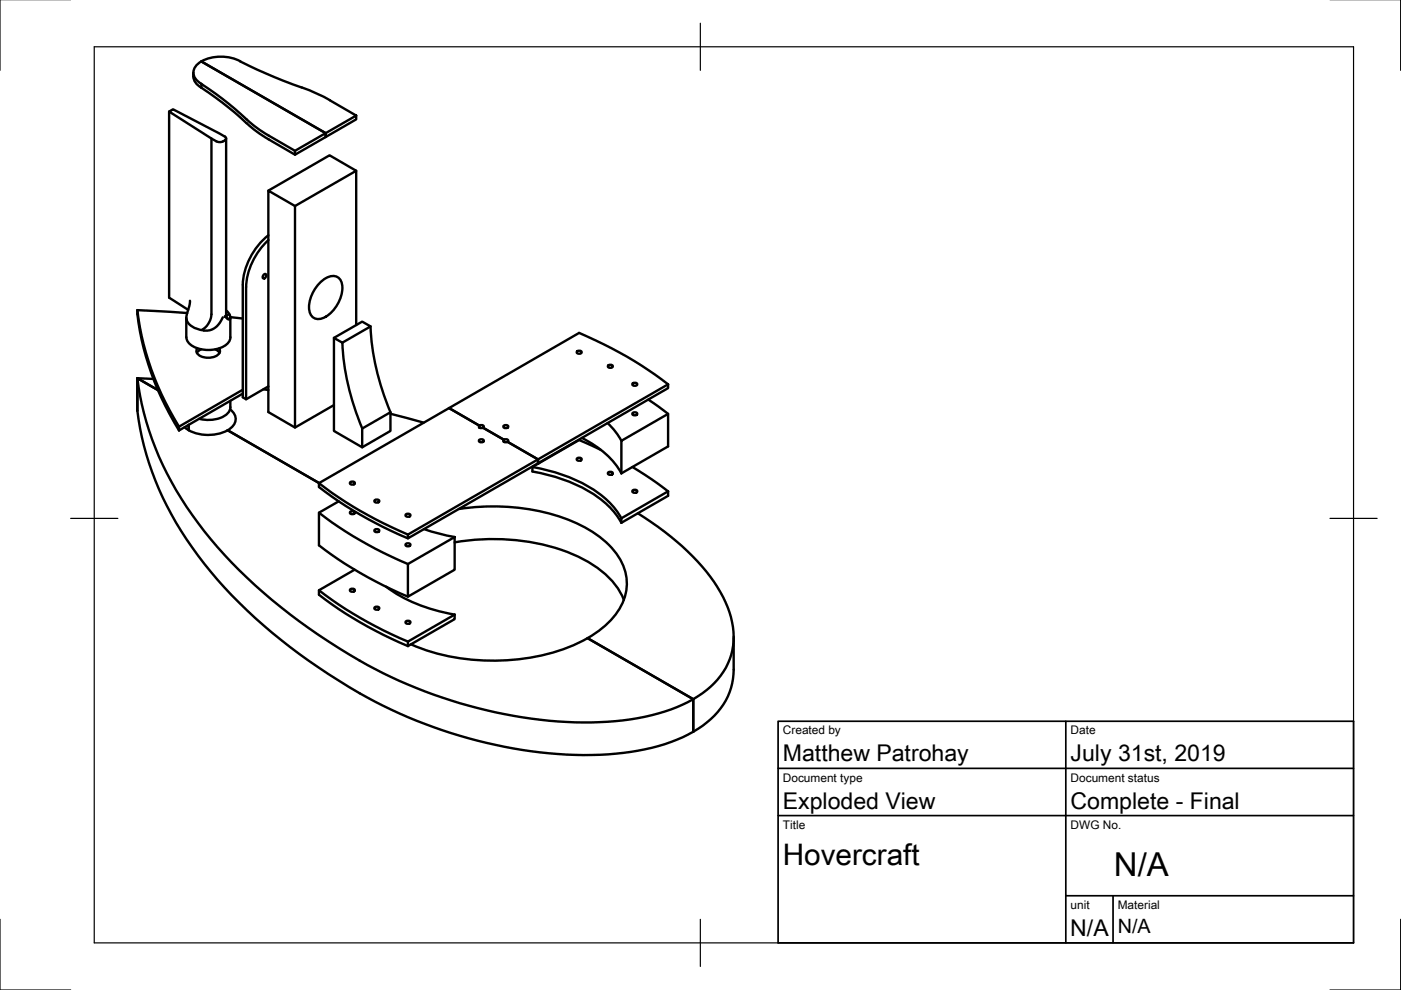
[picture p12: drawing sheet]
<svg xmlns="http://www.w3.org/2000/svg" width="297mm" height="210mm" viewBox="0 0 297 210" stroke-linecap="round" stroke-linejoin="round" font-family="sans-serif">
<defs><g id="words">
<text font-size="7" x="236.2" y="185.7">N/A</text>
<text font-size="6.3" x="166" y="183.4">Hovercraft</text>
<g font-size="4.9">
<text x="166" y="161.4">Matthew Patrohay</text>
<text x="227" y="161.4">July 31st, 2019</text>
<text x="166" y="171.4">Exploded View</text>
<text x="227" y="171.4">Complete - Final</text>
<text x="226.9" y="198.5">N/A</text>
</g>
<text font-size="4.2" x="237" y="197.9">N/A</text>
<g font-size="2.5">
<text x="166" y="155.7">Created by</text>
<text x="227" y="155.7">Date</text>
<text x="166" y="165.7">Document type</text>
<text x="227" y="165.7">Document status</text>
<text x="166" y="175.7">Title</text>
<text x="227" y="175.7">DWG No.</text>
<text x="227" y="192.7">unit</text>
<text x="237" y="192.7">Material</text>
</g>
</g></defs>
<g fill="none" stroke="#000" stroke-width=".51">
<path d="M41 15.4v.8M41 16.2a2.92 2.92 0 0 0 1.7 2.4M42.7 13l26.3 15.2M50.9 13a130.4 130.4 0 0 0 15.5 6.5l3.6 1.8M51 13a8.8 8.8 0 0 0-9 .5 2.44 2.44 0 0 0-1 2.3 2.44 2.44 0 0 0 1.7 2M35.9 23.7v39.4l4 2.6M44.8 29.4v37.2a4.1 4.1 0 0 1-1.9 3.3M45.9 30l-10-6.3 .8-.5 11.2 5.9a.79 .79 0 0 1-.6 .9M45.9 30l.7 .1 .7-.1M47.9 29.4v37.4l.3 .7M57 28.8a34.8 34.8 0 0 1-7.2-5.7l-4.1-3.3-3-2v.8a85.5 85.5 0 0 1 11.2 8.9l2.4 1.7 6.2 3.6 6.5-3.7v-.9l-6.5 3.8M57 28.8l5.5 3.2v.8"/>
<path d="M69.9 21.3l5.6 3.2v.8l-6.5 3.8v-.9l6.5-3.7M75.5 36.2v32.7M55.9 58.3l.2-.2 .3 .1a.58 .58 0 0 1-.1 .6 .58 .58 0 0 1-.6 .2zM56.9 40.4l13-7.5 5.6 3.3-13 7.5M56.9 49.9a14.5 14.5 0 0 0-5.4 10.5v23.8l.7 .5 4.7-2.8M56.9 50.9a14.6 14.6 0 0 0-4.7 9.9M62.5 43.7l-5.6-3.3v47l5.6 3.2 8.3-4.7M62.5 43.7v46.9M67.8 60a3.3 3.3 0 0 1 3.8-1.3 3.3 3.3 0 0 1 .8 3.9 7.4 7.4 0 0 1-4.1 4.9 2.07 2.07 0 0 1-2.1-.3 2.07 2.07 0 0 1-.7-2.1 7.8 7.8 0 0 1 2.3-5.1zM29.1 65.8l10.6 .6M29.1 65.8a60.2 60.2 0 0 0 8.9 24.7M29.1 65.8a58.2 58.2 0 0 0 8.9 25.5"/>
<path d="M39.5 67.4v4.1M39.5 71.5a3.2 3.2 0 0 0 2.9 2.5 6.3 6.3 0 0 0 6.1-1.4l.4-1.1M40.3 63.8l-.8 3.8a2.58 2.58 0 0 0 2.2 2.1l1.7 .4 1.6-.3 1.3-1 .9-1.5M41.8 73.8a1.3 1.3 0 0 0 1.3 1.9 3 3 0 0 0 3.5-1.1l-.1-.7M42.7 74.1l-1 .7M45.6 74.1l.9 .7M47.9 65.8l.8 1.1M48.4 66.7l-.4 .2M48.7 66.9l.1 .6-.1 .2-.4-.1-.6-.6M48.8 67.4v4.1M48.8 67.2l2.7 .3M52.2 60.8v23.9"/>
<path d="M70.8 71.6l6-3.4 1.8 1-6 3.5-1.8-1.1v19.8l6 3.4v-3.9M72.6 72.7a52.4 52.4 0 0 0 4.2 18.2M78.6 69.2a52.4 52.4 0 0 0 4.2 18.2M122.4 74.4a.58 .58 0 0 1 .9 .4 .58 .58 0 0 1-.6 .2 .58 .58 0 0 1-.4-.4zM129 77.4a.58 .58 0 0 1 .9 .3 .58 .58 0 0 1-.6 .3 .58 .58 0 0 1-.4-.4zM29.1 80.2a64.5 64.5 0 0 0 14.2 32.4 117.5 117.5 0 0 0 37.9 30.1 99.5 99.5 0 0 0 46 10.4 43.7 43.7 0 0 0 19.8-4.9l-22.4-12.9 22.4 12.9v6.9M29.1 87.1a64.5 64.5 0 0 0 14.2 32.4 114.7 114.7 0 0 0 34.6 28.4 99.4 99.4 0 0 0 49.3 12.1 43.4 43.4 0 0 0 19.8-4.9M29.1 80.2v6.9M29.1 80.2l4.4 2.5M32.5 80.3l-3.4-.1v6.9M38 90.5v.8M40 90.1v1.1"/>
<path d="M48.3 91.2l19.3 11.2M48.8 86.8a2.45 2.45 0 0 1 1.2 2.4 2.45 2.45 0 0 1-1.7 2 8.7 8.7 0 0 1-9.2-.6M48.8 85v1.4M48.9 86.3a3.5 3.5 0 0 1-3.4 2.6l-2 .1-1.3-.2M51.5 82.6l-13.5 7.9M51.5 83.5l-13.5 7.8M55.9 82.5l1 .2M82.8 87.4v4l-6 3.4M82.8 87.7l7 1.9M82.8 87.4l-6 3.5M95.2 86.5l-27.6 15.9v.9a84.6 84.6 0 0 0 18.9 10.8M95.2 86.5l6.4 3.7v.5v-.5z"/>
<path d="M101.7 90.2a.58 .58 0 0 1 .9 .3 .58 .58 0 0 1-.6 .3 .58 .58 0 0 1-.5-.4zM101.7 93.2a.58 .58 0 0 1 .9 .3 .58 .58 0 0 1-.6 .3 .58 .58 0 0 1-.5-.4zM102.4 90.7l4.4 2.5v.5M106.9 93.2a.58 .58 0 0 1 .9 .3 .58 .58 0 0 1-.6 .3 .58 .58 0 0 1-.5-.4zM106.9 90.2a.58 .58 0 0 1 .9 .3 .58 .58 0 0 1-.6 .3 .58 .58 0 0 1-.5-.4zM107.6 93.7l6.5 3.7v.8M112.9 99a30.1 30.1 0 0 1 16.7 7.9l1.5 2 .6 1M114.2 98.2h.1M122.4 97.1a.58 .58 0 0 1 .9 .4 .58 .58 0 0 1-.6 .2 .58 .58 0 0 1-.4-.4zM123.4 92.8a19.1 19.1 0 0 1 8.3 7.6M127.4 95.4l-4.6-2.1-9.9 5.7v1a30.2 30.2 0 0 1 16.7 7.9l1.5 1.9 .6 1.1M128.8 89.7l1.5 1.6 1.4 2.2"/>
<path d="M131.7 93.5l9.9-5.8v7l-9.9 5.7zM134.1 99l3.9 2.5 3.6 2.7M134.2 81.2a.58 .58 0 0 1 .9 .4 .58 .58 0 0 1-.6 .2 .58 .58 0 0 1-.4-.4zM134.2 87.5a.58 .58 0 0 1 .9 .3 .58 .58 0 0 1-.6 .3 .58 .58 0 0 1-.4-.4zM137.5 84.7l4.1 3M141.6 81.5a83.5 83.5 0 0 0-18.8-10.9l-27.6 15.9M141.6 81.5v.8l-27.5 15.9M141.6 81.5l-55.1 31.8v.8l27.6-15.9M67.6 102.4a83.5 83.5 0 0 0 18.9 10.9M67.6 108.7a84.6 84.6 0 0 0 18.9 10.9M71.8 106.3l-4.2 2.4v6.9a84.6 84.6 0 0 0 18.9 10.9M74.3 102.2a.58 .58 0 0 1 .9 .3 .58 .58 0 0 1-.5 .3 .58 .58 0 0 1-.5-.5z"/>
<path d="M74.3 108.5a.58 .58 0 0 1 .9 .3 .58 .58 0 0 1-.5 .2 .58 .58 0 0 1-.5-.4zM79.5 106a.58 .58 0 0 1 .9 .3 .58 .58 0 0 1-.6 .3 .58 .58 0 0 1-.4-.4zM79.5 112.3a.58 .58 0 0 1 .9 .3 .58 .58 0 0 1-.6 .2 .58 .58 0 0 1-.4-.4zM86.1 109a.58 .58 0 0 1 .9 .3 .58 .58 0 0 1-.6 .3 .58 .58 0 0 1-.4-.4zM86.1 115.3a.58 .58 0 0 1 .9 .3 .58 .58 0 0 1-.6 .2 .58 .58 0 0 1-.4-.4zM86.5 119.6l9.9-5.7v6.9l-9.9 5.7zM89.9 112.2l3.1 .9 3.4 .8M96.4 115a45 45 0 0 1 26.9 3.4 17.5 17.5 0 0 1 9 8.8M97.3 107.9a44.3 44.3 0 0 1 26.6 3.9 17 17 0 0 1 8.5 8.8 10.4 10.4 0 0 1-2.4 10.3 26.8 26.8 0 0 1-13.9 7.8 46.2 46.2 0 0 1-29-2.1M129 100.1a.58 .58 0 0 1 .9 .3 .58 .58 0 0 1-.6 .3 .58 .58 0 0 1-.4-.4zM134.2 103.9a.58 .58 0 0 1 .9 .3 .58 .58 0 0 1-.6 .3 .58 .58 0 0 1-.4-.4zM135.2 108.8a52.8 52.8 0 0 1 16.9 15.6 18.5 18.5 0 0 1 3.2 13.5 15.9 15.9 0 0 1-8.3 10.3v6.9"/>
<path d="M141.6 104.2l-9.9 5.7v.9M141.6 104.2v.9l-9.9 5.7M67.6 125.2a84.6 84.6 0 0 0 18.9 10.8M74.3 124.9a.58 .58 0 0 1 .9 .3 .58 .58 0 0 1-.5 .3 .58 .58 0 0 1-.5-.4zM75.2 120.8l-7.6 4.4v.9a84.6 84.6 0 0 0 18.9 10.9M79.5 128.7a.58 .58 0 0 1 .9 .3 .58 .58 0 0 1-.6 .3 .58 .58 0 0 1-.4-.4zM81.9 124.4a33.2 33.2 0 0 0 14.5 5.9M86.1 131.7a.58 .58 0 0 1 .9 .3 .58 .58 0 0 1-.6 .3 .58 .58 0 0 1-.4-.4zM86.5 136l9.9-5.7v1l-9.9 5.7zM155.6 135.1v6.9a14.6 14.6 0 0 1-7.6 12.5l-1 .6"/>
</g>
<path d="M0 -.1v15M297 -.1v15M20 9.9h267v190h-267zM148.5 4.9v10M15 109.9h10M282 109.9h10M0 194.9v15h15M148.5 194.9v10M297 194.9v15h-15" fill="none" stroke="#000" stroke-width=".25"/>
<path d="M165 152.9h122v47h-122zM226 152.9v47M165 172.9h122M165 162.9h122M226 189.9h61M236 189.9v10" fill="none" stroke="#000" stroke-width=".36"/>
<use href="#words"/>
</svg>
